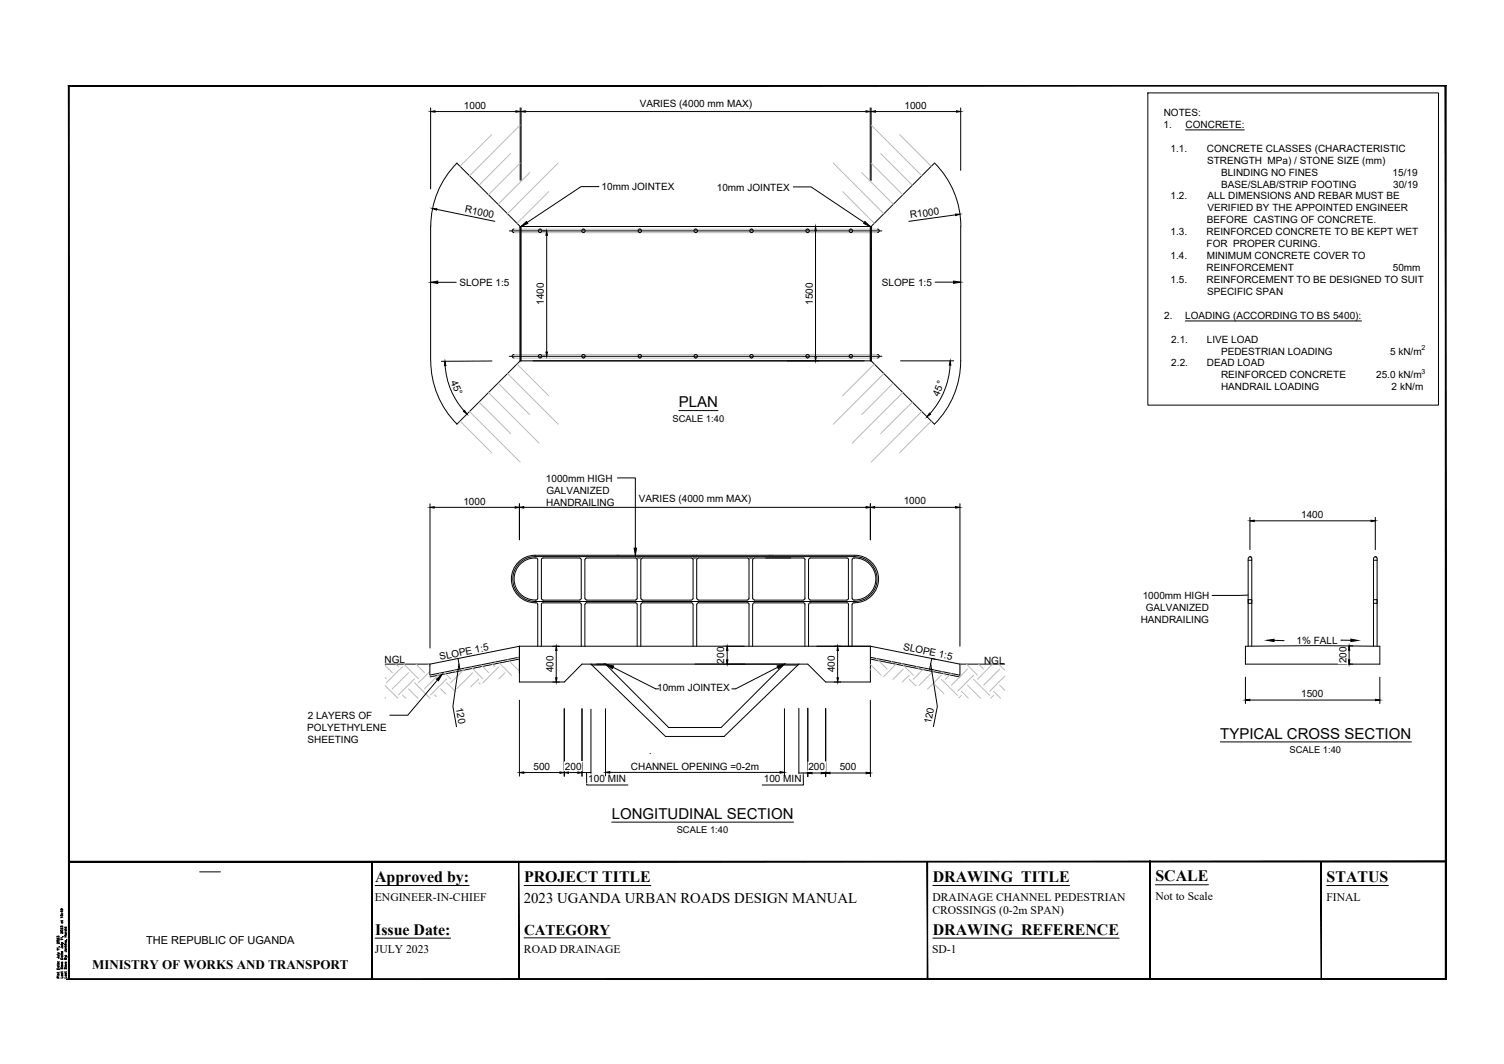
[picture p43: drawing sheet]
<svg xmlns="http://www.w3.org/2000/svg" width="420mm" height="297mm" viewBox="0 0 420 297" stroke-linecap="round" stroke-linejoin="round" font-family="sans-serif">
<defs><g id="words">
<g font-size="4.4">
<text x="104.8" y="246.2">Approved by:</text>
<text x="146.4" y="246.2">PROJECT TITLE</text>
<text x="260.6" y="246.2">DRAWING TITLE</text>
<text x="322.8" y="246">SCALE</text>
<text x="370.6" y="246.2">STATUS</text>
<text x="104.8" y="260.9">Issue Date:</text>
<text x="260.6" y="260.9">DRAWING REFERENCE</text>
</g>
<g font-size="4.2">
<text x="189.6" y="113.7">PLAN</text>
<text x="340.9" y="206.2">TYPICAL CROSS SECTION</text>
<text x="170.9" y="228.6">LONGITUDINAL SECTION</text>
<text x="146.4" y="260.9">CATEGORY</text>
</g>
<text font-size="4.1" x="146.3" y="252">2023 UGANDA URBAN ROADS DESIGN MANUAL</text>
<text font-size="3.6" x="25.7" y="270.5">MINISTRY OF WORKS AND TRANSPORT</text>
<g font-size="3.2">
<text x="104.7" y="251.4">ENGINEER-IN-CHIEF</text>
<text x="260.5" y="251.4">DRAINAGE CHANNEL PEDESTRIAN</text>
<text x="322.8" y="251.3">Not to Scale</text>
<text x="370.6" y="251.4">FINAL</text>
<text x="260.5" y="255.2">CROSSINGS (0-2m SPAN)</text>
<text x="104.7" y="266.1">JULY 2023</text>
<text x="146.4" y="266.1">ROAD DRAINAGE</text>
<text x="260.4" y="266.1">SD-1</text>
</g>
<text font-size="3.1" x="40.8" y="263.5">THE REPUBLIC OF UGANDA</text>
<g font-size="2.8">
<text x="178.7" y="29.8">VARIES (4000 mm MAX)</text>
<text x="129.6" y="30.3">1000</text>
<text x="252.7" y="30.3">1000</text>
<text x="325" y="35.7">1.</text>
<text x="325.1" y="32.3">NOTES:</text>
<text x="331.2" y="35.7">CONCRETE:</text>
<text x="327" y="42.3">1.1.</text>
<text x="337.2" y="42.3">CONCRETE CLASSES (CHARACTERISTIC</text>
<text x="337.2" y="45.7">STRENGTH MPa) / STONE SIZE (mm)</text>
<text x="168" y="53.1">10mm JOINTEX</text>
<text x="200.3" y="53.2">10mm JOINTEX</text>
<text x="341.1" y="49">BLINDING NO FINES</text>
<text x="341.1" y="52.4">BASE/SLAB/STRIP FOOTING</text>
<text x="389" y="49">15/19</text>
<text x="389.2" y="52.4">30/19</text>
<text x="129.7" y="59.3" transform="rotate(12 129.7 59.3)">R1000</text>
<text x="327" y="55.7">1.2.</text>
<text x="337.3" y="59">VERIFIED BY THE APPOINTED ENGINEER</text>
<text x="337.3" y="55.7">ALL DIMENSIONS AND REBAR MUST BE</text>
<text x="254.3" y="60.9" transform="rotate(-8 254.3 60.9)">R1000</text>
<text x="327" y="65.6">1.3.</text>
<text x="337.1" y="65.6">REINFORCED CONCRETE TO BE KEPT WET</text>
<text x="337.1" y="62.3">BEFORE CASTING OF CONCRETE.</text>
<text x="337.1" y="69">FOR PROPER CURING.</text>
<text x="327" y="72.3">1.4.</text>
<text x="337.1" y="75.7">REINFORCEMENT</text>
<text x="337.1" y="72.3">MINIMUM CONCRETE COVER TO</text>
<text x="389.1" y="75.7">50mm</text>
<text x="128.3" y="79.8">SLOPE 1:5</text>
<text x="246.4" y="79.8">SLOPE 1:5</text>
<text x="327" y="79">1.5.</text>
<text x="337.1" y="79">REINFORCEMENT TO BE DESIGNED TO SUIT</text>
<text x="337.2" y="82.3">SPECIFIC SPAN</text>
<text x="151.9" y="85.2" transform="rotate(-90 151.9 85.2)">1400</text>
<text x="227.1" y="85.2" transform="rotate(-90 227.1 85.2)">1500</text>
<text x="325.2" y="89">2.</text>
<text x="331.1" y="89">LOADING (ACCORDING TO BS 5400):</text>
<text x="327.2" y="95.7">2.1.</text>
<text x="337.1" y="95.7">LIVE LOAD</text>
<text x="341.1" y="99">PEDESTRIAN LOADING</text>
<text x="388.3" y="99">5 kN/m</text>
<text x="125.9" y="106.7" transform="rotate(68 125.9 106.7)">45°</text>
<text x="327.2" y="102.3">2.2.</text>
<text x="337.1" y="102.3">DEAD LOAD</text>
<text x="341.1" y="105.6">REINFORCED CONCRETE</text>
<text x="384.4" y="105.6">25.0 kN/m</text>
<text x="262.3" y="110.8" transform="rotate(-68 262.3 110.8)">45°</text>
<text x="341.1" y="109">HANDRAIL LOADING</text>
<text x="388.8" y="109">2 kN/m</text>
<text x="152.5" y="134.4">1000mm HIGH</text>
<text x="152.6" y="137.8">GALVANIZED</text>
<text x="129.4" y="140.9">1000</text>
<text x="152.6" y="141.2">HANDRAILING</text>
<text x="178.5" y="140.3">VARIES (4000 mm MAX)</text>
<text x="252.5" y="140.8">1000</text>
<text x="363.5" y="144.6">1400</text>
<text x="319.2" y="167.2">1000mm HIGH</text>
<text x="318.7" y="174">HANDRAILING</text>
<text x="320.1" y="170.6">GALVANIZED</text>
<text x="362.2" y="179.7">1% FALL</text>
<text x="107.4" y="185.2">NGL</text>
<text x="123" y="184.3" transform="rotate(-12 123 184.3)">SLOPE 1:5</text>
<text x="202.3" y="185.2" transform="rotate(-90 202.3 185.2)">200</text>
<text x="252.2" y="181.4" transform="rotate(12 252.2 181.4)">SLOPE 1:5</text>
<text x="274.9" y="185.2">NGL</text>
<text x="376.1" y="185.2" transform="rotate(-90 376.1 185.2)">200</text>
<text x="154.6" y="187.7" transform="rotate(-90 154.6 187.7)">400</text>
<text x="233.2" y="187.7" transform="rotate(-90 233.2 187.7)">400</text>
<text x="127.4" y="197.6" transform="rotate(80 127.4 197.6)">120</text>
<text x="183.6" y="192.9">10mm JOINTEX</text>
<text x="363.5" y="194.6">1500</text>
<text x="86" y="200.7">2 LAYERS OF</text>
<text x="260.1" y="202.3" transform="rotate(-78 260.1 202.3)">120</text>
<text x="85.8" y="204.1">POLYETHYLENE</text>
<text x="85.9" y="207.4">SHEETING</text>
<text x="149" y="214.9">500</text>
<text x="157.8" y="214.9">200</text>
<text x="176.3" y="214.8">CHANNEL OPENING =0-2m</text>
<text x="225.8" y="215">200</text>
<text x="234.6" y="215">500</text>
<text x="164.3" y="218.4">100 MIN</text>
<text x="213.4" y="218.4">100 MIN</text>
</g>
<g font-size="2.6">
<text x="187.9" y="117.7">SCALE 1:40</text>
<text x="360.2" y="210.1">SCALE 1:40</text>
<text x="189" y="232.5">SCALE 1:40</text>
</g>
<g font-size="2">
<text x="397.1" y="97.8">2</text>
<text x="397.1" y="104.4">3</text>
</g>
</g></defs>
<!-- layer: S340G_GEN -->
<g fill="none" stroke="#000" stroke-width=".28">
<path d="M143.6 64a.49 .49 0 0 0-.5 .4 .49 .49 0 0 0 .5 .5M245.2 64a.49 .49 0 0 1 .4 .4 .49 .49 0 0 1-.4 .5M143.6 99a.49 .49 0 0 0-.5 .4 .49 .49 0 0 0 .5 .5M245.2 99a.49 .49 0 0 1 .4 .4 .49 .49 0 0 1-.4 .5M150.2 156.3a.56 .56 0 0 0-.7-.5 5.9 5.9 0 0 0-5.9 5.8 5.9 5.9 0 0 0 5.9 5.9M150.2 156.3v10.7M151.2 156.3v10.7M151.7 155.8h10.2l.5 .5M151.7 155.8l-.5 .5M162.4 156.3v10.7M163.4 156.3v10.7M177.5 155.8h-13.6l-.5 .5"/>
<path d="M177.5 155.8l.5 .5M178 156.3v10.7M178 155.8h.5M178.5 155.8h.5M179 156.3v10.7M179.5 155.8h13.6l.5 .5M179.5 155.8l-.4 .5M193.6 156.3v10.7M193.6 155.8h.5M194.1 155h-44.6a6.6 6.6 0 0 0-6.6 6.6 6.6 6.6 0 0 0 6.6 6.7M194.2 155.8h.4M194.2 155h21.1"/>
<path d="M194.6 156.3v10.7M194.7 156.3l.5-.5h13.5l.5 .5M209.2 156.3v10.7M209.2 155.8h.5M209.8 155.8h.5M210.3 156.3v10.7M210.3 156.3l.5-.5h13.6l.5 .5M215.4 155h23.4a6.6 6.6 0 0 1 6.6 6.6 6.6 6.6 0 0 1-6.6 6.7M224.9 156.3v10.7M225.9 156.3v10.7M226.4 155.8h10.2l.5 .5M226.4 155.8l-.5 .5"/>
<path d="M237 156.3v10.7M238 156.3v10.7M238.5 155.8a5.9 5.9 0 0 1 6.2 5.7 5.9 5.9 0 0 1-5.9 6M238.6 155.8l-.5 .5M348.7 156.4h1M349.2 155.4h.1M349.2 155.4l.5 .5v24.5M349.2 155.4l-.5 .5v24.5M383.7 155.9v24.5M383.7 156.4h1M384.2 155.4h.1M384.2 155.4l.5 .5v24.5"/>
<path d="M384.2 155.4l-.5 .5M149.5 168.3h.2M149.5 167.5h.2M149.7 168.3l.5 .4M150.2 167l-.5 .5M150.2 168.8v11.6M151.2 167l.5 .5M151.2 168.8v11.6M151.7 168.3h10.2M151.7 167.5h10.2M151.7 168.3l-.5 .4M161.9 168.3l.5 .4"/>
<path d="M162.4 167l-.5 .5M162.4 168.8v11.6M163.4 168.8v11.6M163.4 167l.5 .5M163.9 168.3h13.6M163.9 167.5h13.6M163.9 168.3l-.5 .4M177.5 168.3l.5 .4M178 167l-.5 .5M178 168.8v11.6M179 168.8v11.6M179.1 167l.4 .5"/>
<path d="M179.5 167.5h13.6M179.5 168.3h13.6M179.5 168.3l-.4 .4M193.1 168.3l.5 .4M193.6 167l-.5 .5M193.6 168.8v11.6M194.6 168.8v11.6M194.7 167l.5 .5M195.1 168.3h13.7M195.1 167.5h13.6M195.2 168.3l-.5 .4M208.8 168.3l.5 .4"/>
<path d="M209.2 167l-.4 .5M209.2 168.8v11.6M210.3 168.8v11.6M210.3 167l.5 .5M210.8 168.3h13.6M210.8 167.5h13.6M210.8 168.3l-.5 .4M224.4 168.3l.5 .4M224.9 168.8v11.6M224.9 167l-.5 .5M225.9 168.8v11.6M225.9 167l.5 .5"/>
<path d="M226.4 168.3h10.1M226.4 167.5h10.1M226.4 168.3l-.5 .4M236.6 168.3l.5 .4M237 168.8v11.6M237.1 167l-.5 .5M238 168.8v11.6M238.1 167l.5 .5M238.5 168.3h.3M238.5 167.5h.3M238.6 168.3l-.5 .4M348.7 167.4h1v1h-1z"/>
<path d="M383.7 167.4h1v1h-1z"/>
<circle cx="150.9" cy="64.4" r=".49"/>
<circle cx="163" cy="64.4" r=".49"/>
<circle cx="178.7" cy="64.4" r=".49"/>
<circle cx="194.4" cy="64.4" r=".49"/>
<circle cx="209.9" cy="64.4" r=".49"/>
<circle cx="225.6" cy="64.4" r=".49"/>
<circle cx="237.7" cy="64.4" r=".49"/>
<circle cx="150.9" cy="99.4" r=".49"/>
<circle cx="163" cy="99.4" r=".49"/>
<circle cx="178.7" cy="99.4" r=".49"/>
<circle cx="194.4" cy="99.4" r=".49"/>
<circle cx="209.9" cy="99.4" r=".49"/>
<circle cx="225.6" cy="99.4" r=".49"/>
<circle cx="237.7" cy="99.4" r=".49"/>
</g>
<!-- layer: S200G_CENTRE -->
<path d="M142.3 64.5h104.1M142.3 99.5h104.1M181.6 210.3v.1" fill="none" stroke="#000" stroke-width=".28"/>
<!-- layer: Z-DETAIL-ANNO -->
<g fill="#fff" stroke="#fff" stroke-width=".28">
<path d="M168.3 224.9v8.3l56-8.3zM168.3 233.2l56-8.3v8.3z"/>
<path d="M120.1 110.1v8.2l150-8.2zM120.1 118.3l150-8.2v8.2z"/>
<path d="M338.4 202.6v8.2l58.1-8.2zM338.4 210.8l58.1-8.2v8.2z"/>
</g>
<path d="M189.6 114.6h11M340.9 207.1h53.4M170.9 229.5h50.8" fill="none" stroke="#000" stroke-width=".28"/>
<!-- layer: DIMS -->
<g fill="none" stroke="#000" stroke-width=".28">
<path d="M120.3 30.1v22.6M121.5 31.1h22.6M145.3 30.1v20.2M145.6 30.1v20.2M146.8 31.1h95.1M243.1 30.1v20.3M243.4 30.1v20.3M244.6 31.1h22.6M268.4 30.1v17.5M122 58.4l16.2 3.4M267 60l-13.1 1.8M151.7 64.5h.6"/>
<path d="M152.7 65.7v32.6M219.8 63.2h9M227.8 64.4v35.2M151.7 99.5h.6M124.4 102a21 21 0 0 0 5.3 12.7M137.4 100.8l-14.1 .1M219.8 100.7h9M251.6 100.7h14.8M265.4 101.9a22.1 22.1 0 0 1-5.6 13.6M120.1 140.7v40.2M121.3 141.6h22.6M145.1 140.6v10.1"/>
<path d="M146.3 141.6h95.7M243.1 140.6v10.1M244.3 141.6h22.6M268.2 140.6v39.8M349.2 144.4v9M350.4 145.4h32.6M384.2 144.4v9M128 183.8l.5 3M128.2 185.3l-1.7 12 1 5.6M145.1 195.5v21.2M154.4 180.4h1.9M154.4 190.4h1.9"/>
<path d="M155.4 181.6v7.6M157.6 197.9v18.8M162.6 197.9v18.8M165.1 198v18.7M169.1 197.9v18.7M202.1 180.4h5.8M202.1 185.4h6M203.1 181.6v2.6M219.1 197.9v18.7M223.2 197.7v19.1M225.7 197.7v19.1M230.7 197.7v19.1"/>
<path d="M233 180.4h1.9M233 190.4h1.9M234 181.6v7.6M243.1 195.5v21.3M260 185.3l1.9 11.9-1.1 5.6M261.3 184.1l-1-.3-.6 3 1 .2M347.9 189v7.4M349.2 195.4h35M376.9 185.4h1M376.9 180.3h1M376.9 181.5v2.7M385.5 189v7.4"/>
<path d="M146.3 215.7h10.1M158.8 215.7h2.6M162.6 215.7h2.5M163.9 215.7v3.4h11.5M170.3 215.6h47.6M223.2 215.8h2.5M224.4 215.8v3.3h-11.5M226.9 215.8h2.5M231.8 215.8h10.2"/>
</g>
<g fill="#000" stroke="#000" stroke-width=".28">
<path d="M120.3 31.1l1.2-.2v.4zM144.1 30.9l1.2 .2-1.2 .2zM145.6 31.1l1.2-.2v.4zM241.9 30.9l1.2 .2-1.2 .2zM243.4 31.1l1.2-.2v.4zM267.2 30.9l1.2 .2-1.2 .2zM120.8 58.2l1.2 .1-.1 .4zM266.9 59.8h1.3l-1.2 .4zM152.7 64.5l.2 1.2h-.4zM227.8 63.2l.2 1.2h-.3zM152.5 98.3h.4l-.2 1.2zM227.7 99.6h.3l-.2 1.1z"/>
<path d="M124.3 100.9l.3 1.2h-.5zM129.5 114.9l.3-.3 .7 1zM259.7 115.3l.3 .3-1 .8zM265.5 100.7l.1 1.3-.4-.1zM120.1 141.6l1.2-.1v.3zM143.9 141.5l1.2 .1-1.2 .2zM145.1 141.6l1.2-.2v.4zM242 141.4l1.1 .2-1.1 .2zM243.1 141.6l1.2-.2v.4zM266.9 141.4l1.3 .2-1.3 .2zM349.2 145.4l1.2-.2v.4zM383 145.2l1.2 .2-1.2 .2z"/>
<path d="M155.4 180.4l.2 1.2h-.4zM155.2 189.2h.4l-.2 1.2zM203.1 180.4l.3 1.2h-.5zM202.9 184.2h.5l-.3 1.2zM234 180.4l.2 1.2h-.4zM233.8 189.2h.4l-.2 1.2zM347.9 195.4l1.3-.2v.4zM376.9 180.3l.2 1.2h-.4zM376.7 184.2h.4l-.2 1.2zM384.2 195.2l1.3 .2-1.3 .2zM145.1 215.7l1.2-.2v.4zM156.4 215.5l1.2 .2-1.2 .2z"/>
<path d="M157.6 215.7l1.2-.2v.4zM161.4 215.5l1.2 .2-1.2 .2zM169.1 215.6l1.2-.2v.4zM217.9 215.4l1.2 .2-1.2 .2zM225.7 215.8l1.2-.2v.4zM229.4 215.6l1.3 .2-1.3 .2zM230.7 215.8l1.1-.2v.4zM242 215.6l1.1 .2-1.1 .2z"/>
</g>
<g fill="#fff" stroke="#fff" stroke-width=".28">
<path d="M200.1 180.5v4.8h2.5zM200.1 180.5h2.5v4.8z"/>
<path d="M149 212.7v2.4l4.8-2.4zM149 215.1l4.8-2.4v2.4z"/>
<path d="M164.5 216.1v2.5l10.4-2.5zM164.5 218.6l10.4-2.5v2.5z"/>
<path d="M129.5 138.7v2.4l6.2-2.4zM129.5 141.1l6.2-2.4v2.4z"/>
<path d="M178.3 138.1v3l31.7-3zM178.3 141.1l31.7-3v3z"/>
<path d="M234.5 212.8v2.5l4.8-2.5zM234.5 215.3l4.8-2.5v2.5z"/>
<path d="M213.5 216.1v2.5l10.4-2.5zM213.5 218.6l10.4-2.5v2.5z"/>
<path d="M231 183v4.9h2.5zM231 183h2.5v4.9z"/>
<path d="M252.5 138.6v2.5l6.2-2.5zM252.5 141.1l6.2-2.5v2.5z"/>
<path d="M176.2 212.6v2.5l35.9-2.5zM176.2 215.1l35.9-2.5v2.5z"/>
<path d="M258.9 197.2l-1 4.5 2.4 .5zM258.9 197.2l2.3 .5-.9 4.5z"/>
<path d="M127.2 197.7l3.2 4.1-.8-4.5zM127.2 197.7l3.2 4.1-2.4 .5z"/>
<path d="M152.4 183v4.9h2.4zM152.4 183h2.4v4.9z"/>
<path d="M157.7 212.7v2.4l4.8-2.4zM157.7 215.1l4.8-2.4v2.4z"/>
<path d="M225.7 212.8v2.5l4.9-2.5zM225.7 215.3l4.9-2.5v2.5z"/>
<path d="M178.5 27.5v3.1l31.7-3.1zM178.5 30.6l31.7-3.1v3.1z"/>
<path d="M129.7 28.1v2.5l6.2-2.5zM129.7 30.6l6.2-2.5v2.5z"/>
<path d="M252.8 28.1v2.5l6.1-2.5zM252.8 30.6l6.1-2.5v2.5z"/>
<path d="M224.9 78.9v6.2h2.4zM224.9 78.9h2.4v6.2z"/>
<path d="M149.7 78.9v6.2h2.5zM149.7 78.9h2.5v6.2z"/>
<path d="M125.6 106.6l3.9 3.1-1.7-4.1zM125.6 106.6l3.9 3.1-2.2 .9z"/>
<path d="M261.9 106l-1.7 4.1 2.2 .9zM261.9 106l2.2 1-1.7 4z"/>
<path d="M130.2 57.1l-.5 2.4 8.6-.8zM129.7 59.5l8.6-.8-.5 2.4z"/>
<path d="M254 58.7l.4 2.5 7.8-3.6zM254.4 61.2l7.8-3.6 .4 2.4z"/>
<path d="M363.6 192.4v2.5l6.2-2.5zM363.6 194.9l6.2-2.5v2.5z"/>
<path d="M373.9 180.5v4.8h2.4zM373.9 180.5h2.4v4.8z"/>
<path d="M363.6 142.4v2.5l6.2-2.5zM363.6 144.9l6.2-2.5v2.5z"/>
</g>
<!-- layer: BWK - EXISTING -->
<path d="M120.3 78.8l2-.3v.6zM145.6 63.2l1.5-1.4 .3 .6zM241.6 61.8l1.5 1.4-1.8-.8zM266.4 78.5l2 .3-2 .3zM177.2 153h.6l-.3 2zM353.9 178.8l2-.3v.6zM377.4 178.4l2 .4-2 .3zM121.9 189.6l1.6-1.3-1 1.8zM169.1 185.4l2.3 .5-.3 .8zM217.1 185.9l2-.5-1.7 1.3z" fill="#000" stroke="#000" stroke-width=".28"/>
<g fill="none" stroke="#000" stroke-width=".28">
<path d="M320.7 25.9h81.2v87.2h-81.2zM127.6 45.5l17.7 17.7M127.7 45.5a25 25 0 0 0-7.4 17.7M167.3 52.1h-5l-15.1 10M221.6 52.2h5l14.9 9.9M120.3 63.1v37.6M122.3 78.8h5.2M145.3 63.2h98.1v37.5h-98.1zM145.3 63.2h.3v37.5h-.3M145.3 63.2v37.5M148.9 63.2h92.6M243.4 63.2l17.7-17.7a24.7 24.7 0 0 1 7.3 17.7v37.5a25 25 0 0 1-7.3 17.7"/>
<path d="M243.4 63.2h-.3v37.5h.3M243.4 63.2v37.5M261.2 78.8h5.2M120.3 100.7a25 25 0 0 0 7.4 17.7M145.3 100.7l-17.7 17.7M148.9 100.7h92.6M243.4 100.7l17.7 17.7M172.5 133.4h5v19.6M348.7 166.1l-10.1 .1M355.9 178.8h2.8M374.6 178.7l2.8 .1M120.1 185.4v3"/>
<path d="M120.4 188.9l-.3 .1M120.8 188.8l-.2 .1M121.1 188.8h-.2M121.5 188.7l-.2 .1M121.9 188.6l-.2 .1M122.2 189.9l-8.3 9.8h-5M122.2 188.5l-.2 .1M122.6 188.5h-.2M123 188.4l-.2 .1M123.3 188.3l-.2 .1M123.7 188.2l-.2 .1M124.1 188.2h-.2"/>
<path d="M124.4 188.1l-.2 .1M124.8 188l-.2 .1M125.2 187.9l-.2 .1M125.6 187.9h-.3M125.9 187.8l-.2 .1M126.3 187.7l-.2 .1M126.7 187.6l-.3 .1M127 187.6h-.2M127.4 187.5l-.2 .1M127.8 187.4l-.3 .1M128.1 187.4h-.2M128.5 187.3l-.2 .1"/>
<path d="M128.9 187.2l-.3 .1M129.2 187.1l-.2 .1M129.6 187.1h-.2M130 187l-.3 .1M130.3 186.9l-.2 .1M130.7 186.8l-.2 .1M131.1 186.8h-.3M131.4 186.7l-.2 .1M131.8 186.6l-.2 .1M132.2 186.5l-.3 .1M132.6 186.5h-.3M132.9 186.4l-.2 .1"/>
<path d="M133.3 186.3l-.3 .1M133.7 186.3h-.3M134 186.2l-.2 .1M134.4 186.1l-.3 .1M134.8 186l-.3 .1M135.1 186h-.2M135.5 185.9l-.3 .1M135.9 185.8l-.3 .1M136.2 185.7l-.2 .1M136.6 185.7h-.3M137 185.6l-.3 .1M137.3 185.5l-.2 .1"/>
<path d="M137.7 185.4l-.3 .1M138.1 185.4h-.3M138.5 185.3l-.3 .1M138.8 185.2l-.3 .1M139.2 185.2h-.3M139.6 185.1l-.3 .1M139.9 185l-.3 .1M140.3 184.9l-.3 .1M140.7 184.9h-.3M141 184.8l-.2 .1M141.4 184.7l-.3 .1M141.8 184.6l-.3 .1"/>
<path d="M142.1 184.6h-.2M142.5 184.5l-.3 .1M142.9 184.4l-.3 .1M143.2 184.3l-.2 .1M143.6 184.3h-.3M144 184.2l-.3 .1M144.3 184.1l-.2 .1M144.7 184.1h-.3M145.1 184l-.3 .1M145.1 180.4v10h12.5l5-5h63.1l5 5h12.4v-10M145.1 180.4h98M145.1 180.4l-25 5"/>
<path d="M145.1 183.5l-25 5M165.1 185.4l20.8 20.2h16.4l20.9-20.2M165.3 185.7h4.1M169.1 185.4l17.7 17.7h14.7l17.6-17.7M171.3 186.3l11.9 6h.9M217.2 186.3l-11.7 6h-1M218.9 185.7h4M243.1 180.4l25.1 5v3.1M243.1 183.5l25.1 5M243.1 184l.3 .1M243.6 184.1h.2M244 184.1l.2 .1"/>
<path d="M244.3 184.2l.2 .1M244.7 184.3h.2M245.1 184.4h.2M245.4 184.4l.2 .1M245.8 184.5l.2 .1M246.2 184.6h.2M246.5 184.7h.2M246.9 184.7l.2 .1M247.3 184.8l.2 .1M247.6 184.9h.2M248 185h.2M248.4 185l.2 .1"/>
<path d="M248.7 185.1l.3 .1M249.1 185.2h.2M249.5 185.2l.2 .1M249.8 185.3l.3 .1M250.2 185.4h.2M250.6 185.5h.2M250.9 185.5l.3 .1M251.3 185.6l.2 .1M251.7 185.7h.2M252 185.8h.3M252.4 185.8l.2 .1M252.8 185.9l.2 .1"/>
<path d="M253.1 186h.3M253.5 186.1h.2M253.9 186.1l.2 .1M254.2 186.2l.3 .1M254.6 186.3h.3M255 186.3l.2 .1M255.3 186.4l.3 .1M255.7 186.5h.3M256.1 186.6h.2M256.4 186.6l.3 .1M256.8 186.7l.3 .1M257.2 186.8h.2"/>
<path d="M257.5 186.9h.3M257.9 186.9l.3 .1M258.3 187l.2 .1M258.6 187.1h.3M259 187.2h.3M259.4 187.2l.2 .1M259.7 187.3l.3 .1M260.1 187.4h.3M260.5 187.4l.3 .1M260.8 187.5l.3 .1M261.2 187.6h.3M261.6 187.7h.3"/>
<path d="M261.9 187.7l.3 .1M262.3 187.8l.3 .1M262.7 187.9h.3M263.1 188h.2M263.4 188l.3 .1M263.8 188.1l.3 .1M264.2 188.2h.2M264.5 188.3h.3M264.9 188.3l.3 .1M265.3 188.4l.2 .1M265.6 188.5h.3M266 188.5l.3 .1"/>
<path d="M266.4 188.6l.2 .1M266.7 188.7l.3 .1M267.1 188.8h.3M267.5 188.8l.2 .1M267.8 188.9l.4 .1M347.9 180.4l19.6-.2 18 .2v5h-37.6z"/>
</g>
<!-- layer: S200G_GRIDLINE-1 -->
<path d="M145.1 157.2a6.2 6.2 0 0 1 4.4-1.8h89.3a6.3 6.3 0 0 1 6.2 6.3 6.3 6.3 0 0 1-6.2 6.2h-89.3a6.3 6.3 0 0 1-5.8-3.9 6.3 6.3 0 0 1 1.4-6.8z" fill="none" stroke="#000" stroke-width=".28"/>
<!-- layer: 0 -->
<path d="M107.6 185.4h12.5M166.7 185.4h2.4M268.2 185.4h12.5M55.8 243.4h5.8" fill="none" stroke="#000" stroke-width=".28"/>
<g fill="none" stroke="#bababa" stroke-width=".28">
<path d="M137.4 37.6l-8.9 8.8M145.3 34.9l-14.1 14.2M243.4 34.9l14.1 14.2M251.3 37.6l8.9 8.8M142.6 42.9l-8.8 8.8M145.3 45.5l-8.8 8.9M148 48.2l-8.9 8.9M153.3 53.5l-8.9 8.8M155.9 45.5l-14.1 14.2M232.8 45.5l14.1 14.2M235.4 53.5l8.8 8.8M240.7 48.2l8.9 8.9"/>
<path d="M243.4 45.5l8.8 8.9M246 42.9l8.9 8.8M128.5 117.5l8.9 8.9M131.2 114.9l14.1 14.1M133.8 112.3l8.8 8.8M136.5 109.6l14.1 14.1M139.1 106.9l8.9 8.9M141.8 104.3l14.1 14.1M144.4 101.6l8.9 8.9M244.2 101.6l-8.8 8.9M246.9 104.3l-14.1 14.1M249.5 106.9l-8.8 8.9"/>
<path d="M252.2 109.6l-14.1 14.1M254.9 112.3l-8.9 8.8M257.5 114.9l-14.1 14.1M260.2 117.5l-8.9 8.9M107.6 189.2l.3 .3M107.6 194.8l.2 .1M107.6 185.8l2 2M107.6 191.4l3.6 3.5M110.6 185.4l.7 .7M112.4 186.1l-4.5 4.5M112.4 194l1 1M112.8 185.4l4.1 4.1"/>
<path d="M114.1 187.8l-4.5 4.5M114.1 192.3l2.7 2.7M115.8 189.5l-4.5 4.5M115.8 190.6l4.4 4.4M116.2 185.4l2.4 2.4M119.6 185.4l.5 .6M120.1 187.4l-3.2 3.2M121.4 194l.5 .5M123 187.9l-4.4 4.4M123.1 192.3l1.4 1.4M124.1 187.7l1.8 1.8M124.8 189.5l-4.5 4.5"/>
<path d="M124.8 190.6l2.4 2.4M126.9 187.1l.7 .7M130 186.5l-4.1 4.1M131.6 186.2l3.3 3.3M132.1 187.8l-4.5 4.5M133.8 189.5l-2.3 2.3M133.8 190.6l.3 .4M134.4 185.6l2.2 2.2M137.2 185.1l1 1M138.5 184.8l-.3 .2M139.4 186.1l-4.5 4.5M139.4 185l3.5 3.5"/>
<path d="M141 187.8l-1.7 1.8M141.8 184.1l3.3 3.3M144.7 183.5l.4 .5M243.2 185.5l3 3M243.3 186.8l-.1 .2M244.8 183.8l3 3M249 184.7l.5 .4M250.6 185.1l-3.8 3.8M251.9 185.2l3.2 3.3M252.3 186.8l-2.8 2.9M254 188.5l-1.9 1.9M254 189.6l1.8 1.9"/>
<path d="M256.1 186.1l.7 .7M258.2 186.5l-3.1 3.1M261.1 187.1l-4.3 4.2M261.3 191.3l2.4 2.4M263 188.5l-3.9 3.9M263 189.6l4.5 4.5M263.1 187.5l1 1M265.7 188l-1.6 1.6M268.3 185.4l-.1 .2M268.6 194.1l-.7 .7M268.6 193l1.9 1.9M270 185.4l3.1 3.1"/>
<path d="M270.3 186.8l-4.5 4.5M270.3 191.3l3.6 3.6M272 188.5l-4.5 4.5M272 189.6l4.5 4.5M273.4 185.4l1.4 1.4M277.3 185.4l-4.2 4.2M277.6 194.1l-.8 .8M277.6 193l1.9 1.9M279 185.4l1.7 1.7M279.3 186.8l-4.5 4.5M279.3 191.3l1.4 1.4M280.7 188.8l-4.2 4.2"/>
</g>
<!-- layer: S340G_GEN_RAILINGS -->
<path d="M143.5 65h101.6M143.5 64h101.6M143.5 100h101.6M143.5 99h101.6" fill="none" stroke="#bababa" stroke-width=".28"/>
<!-- layer: A3 Titlle Block -->
<g fill="#000" stroke="#000" stroke-width=".28">
<path d="M19.2 240.4v.3l384.7-.3zM19.2 240.7l384.7-.3v.3z"/>
<path d="M103.8 240.6l.2 32.8zM103.8 240.6l.2 32.8z"/>
<path d="M144.9 240.6l.1 32.8zM144.9 240.6l.1 32.8z"/>
<path d="M259 240.6l.2 32.8zM259 240.6l.2 32.8z"/>
<path d="M321.2 240.3l.1 32.9zM321.2 240.3l.1 32.9z"/>
<path d="M369 240.6l.2 32.8zM369 240.6l.2 32.8z"/>
<path d="M18.6 273.3v.2l384.7-.2zM18.6 273.5l384.7-.2v.2z"/>
<path d="M403.8 24v249.4h.2zM404 23.8v249.6l-.2-249.4zM19.3 24h384.5l.2-.2zM19.1 23.8h384.9l-384.7 .2zM19.1 23.8l.2 249.5v-249.3zM19.1 23.8l.2 249.5-.2 .2zM19.1 273.5l384.8-.2h-384.6zM19.1 273.5l384.8-.2v.2z"/>
</g>
<g fill="none" stroke="#000" stroke-width=".28">
<path d="M19.2 23.9h384.7v249.5h-384.7zM17 258.8v-.3l.2 .2 .2-.2 .2 .1-.2 .3M17.1 253.7l.2 .4-.3-.1a.28 .28 0 0 1 .3-.3 .28 .28 0 0 1 .2 .4M17.1 257v.2M17.1 257.4h.5M17.1 255.1h.1M17.3 257.4l-.2 .1a.22 .22 0 0 0 .2 .3 .22 .22 0 0 0 .3-.3l-.1-.1M17.3 254.3v.4l-.3-.3h.6M17.5 255.1h.1M17.6 259.1v.3l-.6-.3 .1 .3M17.6 256.9l-.6 .2M17.6 256.1h-.6v.1"/>
<path d="M18 259.4h.6M18 258.9h.6M18.2 259.7h.4M18.3 259.7l-.1 .2 .2 .1 .2-.1-.1-.2M18.3 258.9h-.1a.21 .21 0 0 0 .1 .3 .21 .21 0 0 0 .3-.1l-.1-.2M104.8 247.2h26.2M146.4 247.2h35.4M260.6 247.2h38.2M322.8 247h14.8M370.6 247.2h17.3M15.9 267.3h.6l-.2 .3M15.9 261.6v-.2l.3 .1 .2-.2 .1 .2-.1 .2"/>
<path d="M15.9 272.4h.6M15.9 266.5h.6M15.9 270.4l.6-.1v.4h-.6zM16.1 268.5h.1M16.1 265.9l.4 .2-.4 .2M16.1 269.3v.2M16.1 271.4v.2M16.1 269.7h.4M16.1 266.8h.4M16.2 269.7l-.1 .1a.22 .22 0 0 0 .2 .3 .22 .22 0 0 0 .2-.3v-.1M16.2 273l-.2-.4-.1 .4h.6M16.4 266.8l.1 .3h-.4"/>
<path d="M16.5 268.7a.21 .21 0 0 1-.1 .4 .21 .21 0 0 1-.3-.3l.2-.1v.4M16.5 268.5h.1M16.5 264.3h.2M16.5 271.4l-.6 .2M16.5 269.3l-.6 .1M16.5 266.1l.2 .2M16.5 265.1h-.6l.1 .2M16.5 264.7h-.6l.1 .1M16.5 263.1v.4l-.5-.4-.1 .2 .2 .2M16.5 261.9v.4l-.5-.4 .1 .4M17 267.5l.4-.1 .2 .4h-.6zM17 264.4h.5v.3h-.2"/>
<path d="M17 263.7h.6M17 270.1v.4h.1l.4-.4v.4M17.1 269l.5 .2-.5 .2M17.1 265.7h.1M17.1 263.1l.5 .2-.5 .1M17.1 272.2h.5M17.1 266.4v.2M17.1 271.3v.2M17.1 269.6h.5M17.1 266.9h.5M17.1 263.9h.5M17.3 272.2v.3l.3-.1-.1-.2"/>
<path d="M17.3 271.7l-.1 .3 .3-.3v.3M17.3 269.6l-.2 .1a.22 .22 0 0 0 .2 .2 .22 .22 0 0 0 .3-.2l-.1-.1M17.3 266.9v.3l.3-.1-.1-.2M17.4 263.9l.1 .3h-.4M17.5 268.5l-.1 .4-.3-.2 .2-.2v.4M17.5 265.9v.3l-.4-.2 .2-.1v.3M17.5 265.7h.1M17.5 261.4l.2 .1M17.6 272.7v.3h-.6M17.6 271.3l-.6 .1M17.6 266.4l-.6 .2M17.6 263.3l.2 .2"/>
<path d="M17.6 262.3h-.6v.1M17.6 261.8h-.6v.1M17.6 260.2v.4l-.6-.3 .1 .3M18 265.5h.5l-.1 .3M18 263.7h.1M18 264.2h.6M18 261.6h.6M18 261.1h.6M18.1 270.1v.4l.2-.3h.3l-.1 .3M18.2 269l.4 .2-.4 .2M18.2 266.8l.4 .2-.4 .2M18.2 266.7h.1"/>
<path d="M18.2 260.1l.2 .3M18.2 272.2h.4M18.2 269.6h.4M18.2 263.7h.4M18.2 271.3v.2M18.2 264.7h.4M18.2 263.9l.3 .3M18.2 263.5h.4M18.2 260.4h.4M18.3 272.2h-.1a.21 .21 0 0 0 .1 .3 .21 .21 0 0 0 .3-.1l-.1-.2M18.3 271.7l-.1 .3 .4-.3-.1 .3M18.3 269.6l-.1 .3h.2h.2l-.1-.3"/>
<path d="M18.3 267.6l.3-.1v.3h-.6v-.4l.2 .1 .1 .3M18.3 262.6l-.1 .3 .3-.3v.3M18.3 261.1v.5M18.5 268.5l-.1 .4-.2-.3 .2-.1v.4M18.5 264.9l.1 .3-.2 .1-.2-.3 .2-.1v.4M18.5 260.5l.1 .1a.21 .21 0 0 1-.1 .3 .21 .21 0 0 1-.3-.1l.2-.3v.4M18.6 272.7v.3h-.6M18.6 271.3l-.6 .1M18.6 267l.2 .2M18.5 266.7h.1M18.6 264.4h-.4l.1 .3M18.6 263.1l-.4 .1 .1 .3"/>
<path d="M18.6 262.3l.1 .1M18.6 263.8l-.2 .3M104.8 261.9h21.1M146.4 261.8h24.1M260.6 261.9h52"/>
<circle cx="17.2" cy="255.5" r=".27"/>
<circle cx="17.2" cy="259.8" r=".27"/>
<circle cx="16.2" cy="262.7" r=".29"/>
<circle cx="16.3" cy="272" r=".21"/>
</g>
<!-- layer: Z-NOTES -->
<path d="M331.2 36.3h16.4M331.1 89.6h49.3" fill="none" stroke="#000" stroke-width=".28"/>
<use href="#words"/>
</svg>
